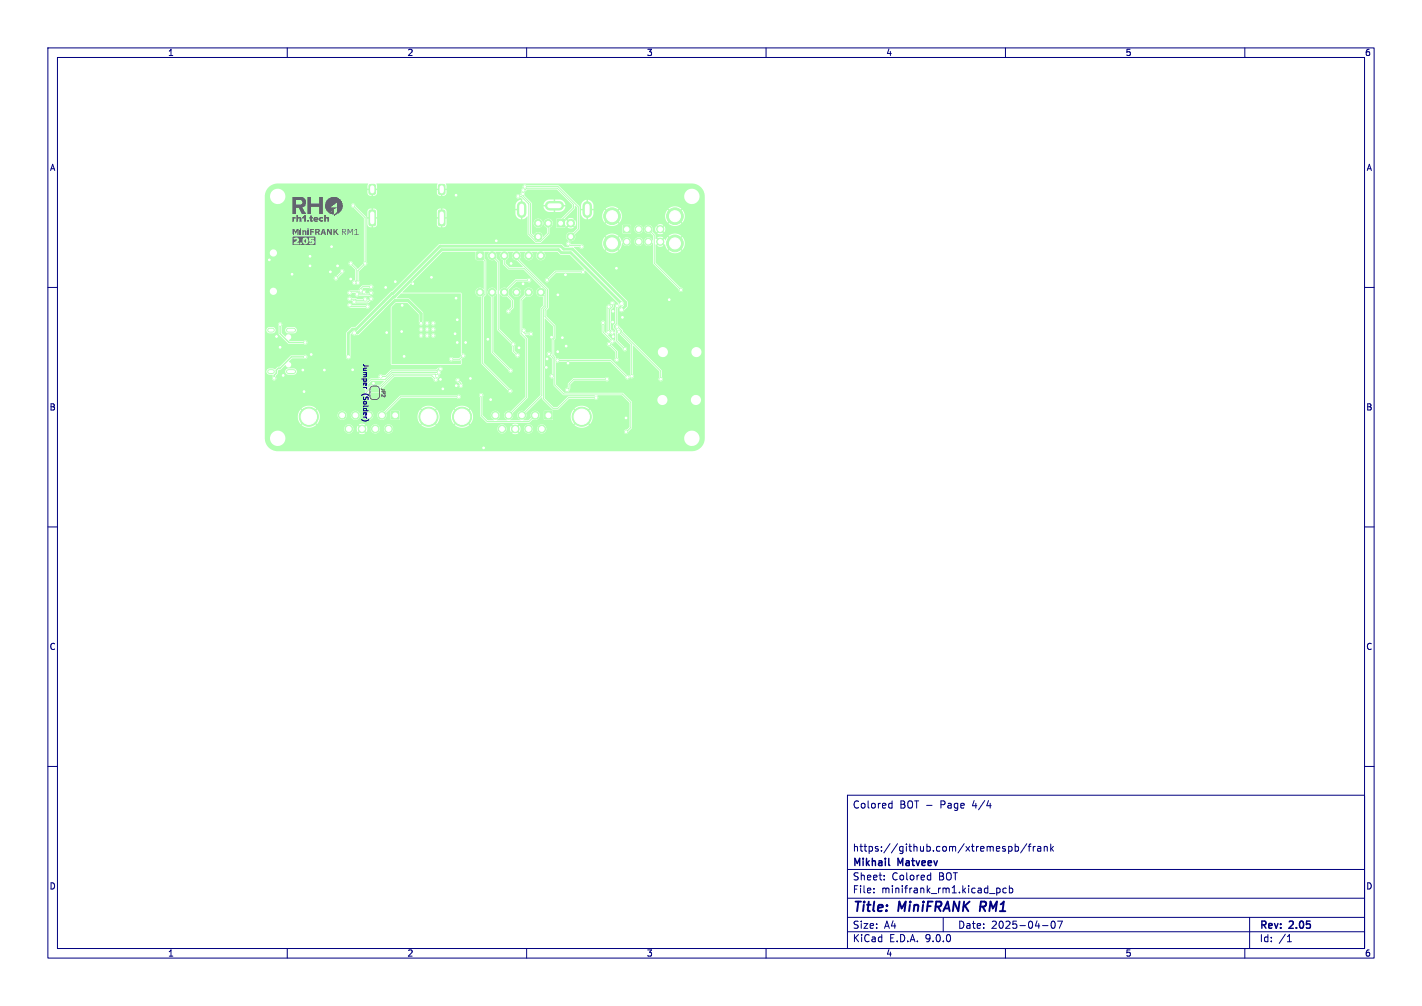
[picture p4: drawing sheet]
<svg xmlns="http://www.w3.org/2000/svg" width="297mm" height="210mm" viewBox="0 0 297 210" stroke-linecap="round" stroke-linejoin="round" font-family="sans-serif">
<defs><g id="words">
<g font-size="2.8" fill="#000080">
<text x="178" y="190.9">Title:</text>
<text x="187.7" y="190.9">MiniFRANK</text>
<text x="205.5" y="190.9">RM1</text>
</g>
<g font-size="2.1" fill="#000080">
<text x="178" y="169">Colored</text>
<text x="187.9" y="169">BOT -</text>
<text x="196.5" y="169">Page</text>
<text x="203.3" y="169">4/4</text>
<text x="178" y="178">https://github.com/xtremespb/frank</text>
<text x="178" y="184">Sheet:</text>
<text x="178" y="181.2">Mikhail</text>
<text x="186.2" y="184">Colored</text>
<text x="187.6" y="181.2">Matveev</text>
<text x="196.1" y="184">BOT</text>
<text x="178" y="186.7">File:</text>
<text x="184.1" y="186.7">minifrank_rm1.kicad_pcb</text>
<text x="178" y="196.9">KiCad</text>
<text x="178" y="194.1">Size:</text>
<text x="184.7" y="194.1">A4</text>
<text x="185.7" y="196.9">E.D.A.</text>
<text x="193.3" y="196.9">9.0.0</text>
<text x="200" y="194.1">Date:</text>
<text x="207" y="194.1">2025-04-07</text>
<text x="263" y="194.3">Rev:</text>
<text x="263" y="196.9">Id:</text>
<text x="267.1" y="196.9">/1</text>
<text x="269.4" y="194.3">2.05</text>
</g>
<g font-size="1.8" fill="#000080">
<text x="35" y="11.9">1</text>
<text x="85" y="11.9">2</text>
<text x="135" y="11.9">3</text>
<text x="185" y="11.9">4</text>
<text x="235" y="11.9">5</text>
<text x="285" y="11.9">6</text>
<text x="10.3" y="35.9">A</text>
<text x="285.4" y="35.9">A</text>
<text x="10.3" y="85.9">B</text>
<text x="285.3" y="85.9">B</text>
<text x="10.3" y="135.9">C</text>
<text x="285.3" y="135.9">C</text>
<text x="10.3" y="185.9">D</text>
<text x="285.3" y="185.9">D</text>
<text x="35" y="199.9">1</text>
<text x="85" y="199.9">2</text>
<text x="135" y="199.9">3</text>
<text x="185" y="199.9">4</text>
<text x="235" y="199.9">5</text>
<text x="285" y="199.9">6</text>
</g>
<g font-size="1.4" fill="#000080">
<text x="75.6" y="75.8" transform="rotate(90 75.6 75.8)">Jumper</text>
<text x="75.6" y="82.1" transform="rotate(90 75.6 82.1)">(Solder)</text>
</g>
<text font-size="1" fill="#626262" x="79.5" y="80.9" transform="rotate(90 79.5 80.9)">JP2</text>
</g></defs>
<g fill="#b3ffb3" stroke="#b3ffb3" stroke-width=".21">
<path d="M116.3 45.8h1.6v1.6h-1.6z"/>
<path d="M130.2 47.1h1.5v1.5h-1.5z"/>
<path d="M77.1 44l.2-.1 .8-.1 .3 .3 .1 2.7-.3 .3h-.9l-.2-.2z"/>
<path d="M77.2 38.5h.9l.3 .1 .1 1.6-.2 .3-.9 .1-.3-.2v-1.6z"/>
<path d="M91.7 38.5h.9l.3 .1 .1 1.6-.2 .3-.9 .1-.3-.2v-1.6z"/>
<path d="M91.6 44l.2-.1 .8-.1 .3 .3 .1 2.7-.3 .3h-.9l-.2-.2z"/>
<path d="M113.7 85.9h1.6v1.6h-1.6z"/>
<path d="M99.5 52.7h1.5v1.4h-1.5z"/>
<path d="M81.7 85.9h1.6v1.6h-1.6z"/>
<path d="M77.6 81l.3-.1h.8l.3 .3v.7h-1.5z"/>
<path d="M77.5 82.2h1.5v.6l-.4 .3h-.8l-.3-.3z"/>
<circle cx="114.5" cy="46.6" r=".8"/>
<circle cx="119.2" cy="46.6" r=".8"/>
<circle cx="112.4" cy="46.6" r=".8"/>
<circle cx="119.2" cy="49.4" r=".8"/>
<circle cx="112.4" cy="49.4" r=".8"/>
<circle cx="133.4" cy="47.8" r=".75"/>
<circle cx="135.4" cy="47.8" r=".75"/>
<circle cx="137.9" cy="47.8" r=".75"/>
<circle cx="130.9" cy="50.5" r=".75"/>
<circle cx="133.4" cy="50.5" r=".75"/>
<circle cx="135.4" cy="50.5" r=".75"/>
<circle cx="137.9" cy="50.5" r=".75"/>
<circle cx="127.8" cy="45.1" r="1.75"/>
<circle cx="141" cy="45.1" r="1.75"/>
<circle cx="127.8" cy="50.8" r="1.75"/>
<circle cx="141" cy="50.8" r="1.75"/>
<circle cx="111.8" cy="86.7" r=".8"/>
<circle cx="109" cy="86.7" r=".8"/>
<circle cx="106.2" cy="86.7" r=".8"/>
<circle cx="103.5" cy="86.7" r=".8"/>
<circle cx="113.2" cy="89.5" r=".8"/>
<circle cx="110.4" cy="89.5" r=".8"/>
<circle cx="121.5" cy="87" r="2"/>
<circle cx="107.6" cy="89.5" r=".8"/>
<circle cx="96.5" cy="87" r="2"/>
<circle cx="104.8" cy="89.5" r=".8"/>
<circle cx="102.8" cy="53.4" r=".8"/>
<circle cx="105.3" cy="53.4" r=".8"/>
<circle cx="107.9" cy="53.4" r=".8"/>
<circle cx="110.4" cy="53.4" r=".8"/>
<circle cx="113" cy="53.4" r=".8"/>
<circle cx="113" cy="61" r=".8"/>
<circle cx="110.4" cy="61" r=".8"/>
<circle cx="107.9" cy="61" r=".8"/>
<circle cx="105.3" cy="61" r=".8"/>
<circle cx="102.8" cy="61" r=".8"/>
<circle cx="100.3" cy="61" r=".8"/>
<circle cx="79.8" cy="86.7" r=".8"/>
<circle cx="77" cy="86.7" r=".8"/>
<circle cx="74.2" cy="86.7" r=".8"/>
<circle cx="71.5" cy="86.7" r=".8"/>
<circle cx="81.2" cy="89.5" r=".8"/>
<circle cx="78.4" cy="89.5" r=".8"/>
<circle cx="89.5" cy="87" r="2"/>
<circle cx="75.6" cy="89.5" r=".8"/>
<circle cx="64.5" cy="87" r="2"/>
<circle cx="72.8" cy="89.5" r=".8"/>
<circle cx="87.9" cy="67.5" r=".3"/>
<circle cx="89.2" cy="67.5" r=".3"/>
<circle cx="90.5" cy="67.5" r=".3"/>
<circle cx="87.9" cy="68.8" r=".3"/>
<circle cx="89.2" cy="68.8" r=".3"/>
<circle cx="90.5" cy="68.8" r=".3"/>
<circle cx="87.9" cy="70.1" r=".3"/>
<circle cx="89.2" cy="70.1" r=".3"/>
<circle cx="90.5" cy="70.1" r=".3"/>
<circle cx="106.8" cy="55" r=".3"/>
<circle cx="116.5" cy="61.5" r=".3"/>
<circle cx="128" cy="67.2" r=".3"/>
<circle cx="103.7" cy="50.3" r=".3"/>
<circle cx="118.3" cy="72.3" r=".3"/>
<circle cx="128.1" cy="70.3" r=".3"/>
<circle cx="128" cy="65" r=".3"/>
<circle cx="69" cy="56.7" r=".3"/>
<circle cx="56.3" cy="54.3" r=".3"/>
<circle cx="78" cy="80" r=".3"/>
<circle cx="101.9" cy="70.8" r=".3"/>
<circle cx="82.6" cy="58.8" r=".3"/>
<circle cx="63.3" cy="77.3" r=".3"/>
<circle cx="130" cy="66.3" r=".3"/>
<circle cx="61" cy="57.3" r=".3"/>
<circle cx="109.3" cy="59.3" r=".3"/>
<circle cx="108.4" cy="72.6" r=".3"/>
<circle cx="59.1" cy="78.4" r=".3"/>
<circle cx="64.8" cy="55.5" r=".3"/>
<circle cx="114.3" cy="74.9" r=".3"/>
<circle cx="73.7" cy="77.2" r=".3"/>
<circle cx="86.2" cy="59.2" r=".3"/>
<circle cx="114.1" cy="76.7" r=".3"/>
<circle cx="130.8" cy="87.3" r=".3"/>
<circle cx="139.8" cy="62.6" r=".3"/>
<circle cx="115.2" cy="70.4" r=".3"/>
<circle cx="80.8" cy="69.4" r=".3"/>
<circle cx="58.5" cy="72.5" r=".3"/>
<circle cx="101" cy="93.5" r=".3"/>
<circle cx="92" cy="79.2" r=".3"/>
<circle cx="95.3" cy="40.7" r=".3"/>
<circle cx="95.3" cy="80.5" r=".3"/>
<circle cx="97.3" cy="71.5" r=".3"/>
<circle cx="118.1" cy="57.4" r=".3"/>
<circle cx="57.8" cy="70.3" r=".3"/>
<circle cx="90.1" cy="57.9" r=".3"/>
<circle cx="98.3" cy="79" r=".3"/>
<circle cx="65" cy="74" r=".3"/>
<circle cx="69.3" cy="51.5" r=".3"/>
<circle cx="63.5" cy="81.7" r=".3"/>
<circle cx="64.8" cy="53.5" r=".3"/>
<circle cx="102.5" cy="83.4" r=".3"/>
<circle cx="116.5" cy="73.4" r=".3"/>
<circle cx="128.8" cy="56" r=".3"/>
<circle cx="70.5" cy="55.5" r=".3"/>
<circle cx="117.5" cy="70.5" r=".3"/>
<circle cx="118.6" cy="75.8" r=".3"/>
<circle cx="80.5" cy="60" r=".3"/>
<circle cx="92.5" cy="81.2" r=".3"/>
<circle cx="73.3" cy="58.3" r=".3"/>
<circle cx="67.8" cy="77.3" r=".3"/>
<circle cx="84.4" cy="74.4" r=".3"/>
<circle cx="95.3" cy="62.3" r=".3"/>
<circle cx="95.5" cy="66.7" r=".3"/>
<circle cx="84" cy="63.7" r=".3"/>
<circle cx="95" cy="69.7" r=".3"/>
<circle cx="83.9" cy="69.2" r=".3"/>
<circle cx="95.5" cy="71.5" r=".3"/>
<circle cx="73.8" cy="42.9" r=".3"/>
<circle cx="74.8" cy="59" r=".3"/>
<circle cx="76.3" cy="55" r=".3"/>
<circle cx="74" cy="59" r=".3"/>
<circle cx="73.3" cy="55" r=".3"/>
<circle cx="128.9" cy="63.9" r=".3"/>
<circle cx="130.5" cy="72.9" r=".3"/>
<circle cx="131.1" cy="78.8" r=".3"/>
<circle cx="116.4" cy="75.2" r=".3"/>
<circle cx="118.5" cy="81.4" r=".3"/>
<circle cx="126.8" cy="79.2" r=".3"/>
<circle cx="74" cy="69.5" r=".35"/>
<circle cx="129.8" cy="63.4" r=".35"/>
<circle cx="72.8" cy="74.5" r=".35"/>
<circle cx="129.8" cy="64.7" r=".35"/>
<circle cx="95.8" cy="82.8" r=".3"/>
<circle cx="91" cy="79.3" r=".3"/>
<circle cx="91.3" cy="78.5" r=".3"/>
<circle cx="106.2" cy="65" r=".3"/>
<circle cx="110.5" cy="58.5" r=".3"/>
<circle cx="121.8" cy="56.7" r=".3"/>
<circle cx="114.3" cy="58.5" r=".3"/>
<circle cx="96.8" cy="74.3" r=".3"/>
<circle cx="94.3" cy="75" r=".3"/>
<circle cx="128.9" cy="68.2" r=".3"/>
<circle cx="138" cy="79.2" r=".3"/>
<circle cx="127.9" cy="71.3" r=".3"/>
<circle cx="125.9" cy="67.4" r=".3"/>
<circle cx="106.6" cy="77.4" r=".3"/>
<circle cx="109.3" cy="39.7" r=".3"/>
<circle cx="108.2" cy="41" r=".3"/>
<circle cx="109.6" cy="38.9" r=".3"/>
<circle cx="76.8" cy="64" r=".3"/>
<circle cx="73" cy="63.7" r=".3"/>
<circle cx="77.5" cy="62.4" r=".3"/>
<circle cx="74" cy="63" r=".3"/>
<circle cx="76" cy="61" r=".3"/>
<circle cx="73" cy="61.1" r=".3"/>
<circle cx="76.3" cy="62.5" r=".3"/>
<circle cx="73" cy="62.4" r=".3"/>
<circle cx="74.6" cy="61.5" r=".3"/>
<circle cx="77.5" cy="61.1" r=".3"/>
<circle cx="95.6" cy="79.4" r=".3"/>
<circle cx="96.3" cy="80.5" r=".3"/>
<circle cx="92" cy="77" r=".3"/>
<circle cx="79.5" cy="78.6" r=".3"/>
<circle cx="91.7" cy="77.8" r=".3"/>
<circle cx="76.5" cy="81.1" r=".3"/>
<circle cx="77.5" cy="59.9" r=".3"/>
<circle cx="75.3" cy="60.7" r=".3"/>
<circle cx="128.8" cy="75.1" r=".3"/>
<circle cx="127.2" cy="71.8" r=".3"/>
<circle cx="70.2" cy="58.1" r=".3"/>
<circle cx="71.5" cy="56.6" r=".3"/>
<circle cx="118.7" cy="50.9" r=".3"/>
<circle cx="121.5" cy="51.5" r=".3"/>
<circle cx="109.2" cy="40.5" r=".3"/>
<circle cx="63.8" cy="74.5" r=".3"/>
<circle cx="57.3" cy="79" r=".3"/>
<circle cx="58.5" cy="67.7" r=".3"/>
<circle cx="63.8" cy="71.5" r=".3"/>
<circle cx="129.3" cy="69.2" r=".3"/>
<circle cx="131.9" cy="78.5" r=".3"/>
<circle cx="127.1" cy="64" r=".3"/>
<circle cx="127.1" cy="69.4" r=".3"/>
<circle cx="114.7" cy="73.9" r=".3"/>
<circle cx="115.2" cy="78.6" r=".3"/>
<circle cx="130.8" cy="90.1" r=".3"/>
<circle cx="106.6" cy="81.6" r=".3"/>
<circle cx="107.2" cy="71.9" r=".3"/>
<circle cx="108.1" cy="74.2" r=".3"/>
<circle cx="124.5" cy="83" r=".3"/>
<circle cx="77.1" cy="83.2" r=".3"/>
<circle cx="127.9" cy="63.3" r=".3"/>
<circle cx="127.9" cy="69.4" r=".3"/>
<circle cx="100.5" cy="82.5" r=".3"/>
<circle cx="110.9" cy="69.7" r=".3"/>
<circle cx="109.4" cy="69" r=".3"/>
<circle cx="142.2" cy="60.5" r=".3"/>
</g>
<path d="M109 43v1.5M114.8 43h2M122.7 43v1.5" fill="none" stroke="#b3ffb3" stroke-width="2"/>
<path d="M56.3 77.6h.6M56.3 68.9h.6M60.2 77.6h1.1M60.2 68.9h1.1" fill="none" stroke="#b3ffb3" stroke-width="1"/>
<g fill="none" stroke="#b3ffb3" stroke-width=".21">
<path d="M109.3 39.7h.3l.4-.4h6.4l3.4 3.4v.7l-2.7 2.7M109.6 38.9h6.9l4.3 4.3v4.6l-1.6 1.6M70.2 58.1h.1M71.5 56.6l-1.3 1.5M73.3 55l1.1 1.1v2.5l-.4 .4M73.8 42.9l2.5 2.5v9.6l-1.5 1.5v2.5M77.5 59.9l-1.7-.1-.5 .5v.4M100.3 53.4l1 1v7l-.5 .5v14l5.8 5.7M102.8 53.4l1.3 1.3v14.1l3.1 3.1v1.4l.9 .9M105.3 53.4v1.7l1 .9h3.1l4.6 4.6v3.5l-.5 .5v18.7l2 2h1l2.3-2.3h5.7M107.9 53.9l6.5 6.5v3.8l-.5 .5v1.4l1.9 1.9v2.6l-.3 .3v3.3l.4 .4v5.8l1.9 1.9h12.2l1.8 1.7v5.3l-1 1M108.2 41h.7l1.6 1.6v6.3l1.5 1.6h.8l1.7-1.7v-2.2"/>
<path d="M109.2 40.5v.3l1.6 1.7v6.3l.6 .6h1M110.5 58.5h-2.7l-2.5 2.5 1.7 1.7v1.5l-.8 .8M118.7 50.9l.4 .4h2.2l.2 .2M121.8 56.8h-5.8l-1.7 1.7M135.4 47.8l1.3 1.3v5.8l5.5 5.6M73 63.7l.3 .3h3.5M73 62.4l1.2 .1 .3 .2h1.6l.2-.2M76 61l-.2 .2h-.7l-.3-.3h-1.6l-.2 .2M77.5 62.4l-.7 .7-2.8-.1M77.5 61.1l-.4 .5-2.5-.1M91 79.3l-.8-.8h-8l-2.9 2.9M91.3 78.5l-.4-.4h-8.9l-2.4 2.5h-1.9l-1.2 1.3"/>
<path d="M91.7 77.8h-9.8l-1.5 1.5h-2.9l-1 1v.8M92 77h-.4l-.4 .4h-9.4l-1.2 1.2h-1.1M95.6 79.4l.7 .6v.5M96.8 74.3l-.8 .7h-1.7M102.8 61v12.5l3.8 3.9M109.4 69v.4l.3 .3h1.2M110.4 61l-1.6 1.6v7l1.2 1.2v12.1l-3.8 3.8M113 61l.7 .7v2.2l-.5 .5v18.2l-4.2 4.1M114.7 73.9l.8 .9v3.5l-.3 .3M116.4 75.2h11.1l3.6 3.6M125.9 67.4v1.9l2 2M126.8 79.2h-6.9l-1 1v.8l-.4 .4"/>
<path d="M127.1 64l-.1 .2v5.1l.1 .1M127.2 71.8l1.6 1.6v1.7M127.9 63.3v.7l-.6 .6v4.2l.6 .6M128.7 67.6h.1M128.7 67.6l-.4 .4v.4l.4 .4v2.3l1.8 1.8M128.9 68.2l.9 .8v.3l8.2 8.2v1.7M128.9 63.9l-.2 .2v3.5M129.3 69.2l2.6 2.7v6.6M77.6 81.7h.3M77.9 81.4l-.8 .8M79.3 82l-.7 .7M95.8 82.8h-12.1l-3.9 3.9"/>
<path d="M100.5 82.5v4.3l1.3 1.2h8.7l1.3-1.3"/>
</g>
<path d="M80.5 64.7l2-1.9h2.8l2.6 2.6v2.1M129.8 64.7l.8-.8v-.8l-11-11.1h-1.8l-.7-.6h-25.2l-17.5 17.3h-.7l-.9 .9v4.9M129.8 63.4l-10.6-10.6h-1.9l-.7-.7h-24.4l-17.5 17.4h-.7" fill="none" stroke="#b3ffb3" stroke-width=".6"/>
<path d="M58.5 67.8v1.8l1.9 1.9h3.4M63.8 74.5h-2.9l-2.4 2.4h-.4l-.4 .4v.6l-.4 .4v.7" fill="none" stroke="#b3ffb3" stroke-width=".3"/>
<g fill="#b3ffb3">
<path d="M113.8 66.5l1.7 1.6v2.4l-.2 .3-.1 3.2a.48 .48 0 0 0-.5-.5 .48 .48 0 0 0-.5 .6l1.1 .8v3.1a.5 .5 0 0 0-.5 .7 .5 .5 0 0 0 .8 .2l.1 1.6 1.9 2 6.7 .1-.2 .1h-5.4l-2.3 2.3h-.8l-1.8-1.8z"/>
<path d="M108.5 52.6l1.3 .1a.98 .98 0 0 0 0 1.4 .98 .98 0 0 0 1.4-.1 .98 .98 0 0 0-.1-1.4l1.2 .1a.98 .98 0 0 0 0 1.4 .98 .98 0 0 0 1.4-.1 .98 .98 0 0 0-.1-1.4h2.8l.8 .6h1.8l3 3.1-.7 .2h-5.3l-1.7 1.5a.46 .46 0 0 0-.5 .5 .46 .46 0 0 0 .6 .5 .46 .46 0 0 0 .3-.6l1.4-1.4h5.3a.48 .48 0 0 0 .6 .1 .48 .48 0 0 0 .2-.6l7 6.9-.5 .1-.2 .3v3.7l-.4 .4v.6l.4 .4-.1 .4-.8-.6v-3.9l.5-.6 .1-.6a.46 .46 0 0 0-.1-.7 .46 .46 0 0 0-.7 .2 .46 .46 0 0 0 .3 .6l-.1 .1a.47 .47 0 0 0-.6-.2 .47 .47 0 0 0-.3 .6v4.9l-.1 .4-.4-.3v-1.5a.46 .46 0 0 0 0-.7 .46 .46 0 0 0-.7 .1 .46 .46 0 0 0 .2 .7v1.6l1.7 1.7 .1 .3a.5 .5 0 0 0-.7 .3 .5 .5 0 0 0 .5 .6l1.2 1.2v1.2a.46 .46 0 0 0 0 .7 .46 .46 0 0 0 .7 0 .46 .46 0 0 0-.2-.7v-1.4l-1.3-1.4-.1-.2 .6-.1 .3-.4 1.6 1.6a.46 .46 0 0 0 .4 .5 .46 .46 0 0 0 .5-.5 .46 .46 0 0 0-.6-.4l-1.4-1.4v-1.4l.4 .1 2.3 2.3v6.1l-.3 .4-.5-.2-3.3-3.3h-10.7l-.4-.2h-.3l-.1-.3-.3-.4v-3.1l.2-.3v-2.7l-1.9-2v-1.2l.5-.5v-3.9l-6.1-6.2 .1-.2a1.1 1.1 0 0 0-.1-1.4z"/>
<path d="M127 69.8a.79 .79 0 0 1 1 .1l.5-.4-.1 1.6-.6-.3z"/>
<path d="M106 52.6h1.2a1.03 1.03 0 0 0-.2 1.1 1.03 1.03 0 0 0 .9 .7l1.3 1.3h-2.8l-.8-.7v-.6a1.08 1.08 0 0 0 .4-1.8z"/>
<path d="M76.8 80.3l.8-.8 2.6 .1-.7 .7h-1.9l-.6 .6-.2-.2z"/>
<path d="M56.1 39.1a2.7 2.7 0 0 1 1.9-.8h18.8v1.1h.5v.3h-.5v.8l.5 .4h-17.7a1.61 1.61 0 0 0-2.4-1.3 1.61 1.61 0 0 0 0 2.8 1.61 1.61 0 0 0 2.4-1.3v-.2h18v-.5h.3v.5a.69 .69 0 0 0 .9-.6v-.6h-.6v-.3h.6l-.1-1.1h12.6v1.1h.5v.3h-.5v.8l.3 .3 .5 .1v-.5h.3v.5a.69 .69 0 0 0 .9-.6v-.6h-.6v-.3h.6l-.1-1.1h51.3a2.69 2.69 0 0 1 2.7 2.6h-1.1v-.3a1.61 1.61 0 0 0-2.6-.8 1.61 1.61 0 0 0 .4 2.7 1.61 1.61 0 0 0 2.2-1.6h1.1v2h-23.2l-.1-.2a1.3 1.3 0 0 0-1.1-1v.8h-.3v-.8h-.2a1.31 1.31 0 0 0-.9 1.5h-.3l-4.5-4.5h-6.6a.51 .51 0 0 0-.7-.1 .51 .51 0 0 0-.1 .7 .56 .56 0 0 0-.3 .8l-.2 .6a.49 .49 0 0 0-.7 0 .49 .49 0 0 0-.1 .7l.4 .1 .5-.2 .3 .4v.8h-.3v-.8h-.2a1.3 1.3 0 0 0-.9 1.2v.7h.8v.3h-.8v.2h-14.4a.69 .69 0 0 0-.9-.6v.7h-.3v-.7l-.6 .2-.2 .4h-12.5a.69 .69 0 0 0-.9-.6v.7h-.3v-.7l-.5 .1-.3 .3v1.4h.5v.3h-.5v1.3a.69 .69 0 0 0 .8 .5v-.6h.3v.6h.5l.3-.3 .1-1.5h-.6v-.3h.6v-1.2h12.5v1.2h.5v.3h-.5v1.3a.69 .69 0 0 0 .8 .5v-.6h.3v.6h.5l.3-.3 .1-1.5h-.6v-.3h.6v-1.2h14.4v.5a1.3 1.3 0 0 0 1.1 1.2v-.8h.3v.8l.5-.2 .6-.4v3.8l1.7 1.7h1.1l1.7-1.8 .1-1.3a.97 .97 0 0 0 .4-1.7 .97 .97 0 0 0-1.6 .6h-.2l-.1-.2a.96 .96 0 0 0-1.6-.4 .96 .96 0 0 0 .4 1.6 .96 .96 0 0 0 1.3-1h.2l.1 .6 .6 .5-.1 1.1-.8 .8a1.06 1.06 0 0 0-.8-1 1.06 1.06 0 0 0-1.2 .5l-.3-.3v-6.3l-1.6-1.6v-.6l.2-.2 .5-.5h6.1l3.2 3.3h-1.4v-.2a1.3 1.3 0 0 0-1.2-.9h-.9v.8h-.3v-.8h-1.2a1.3 1.3 0 0 0-1 1.1h.8v.3h-.8v.2a1.3 1.3 0 0 0 1.2 1h1v-.8h.3v.8l1.1-.1a1.3 1.3 0 0 0 1-1.1h-.8v-.3h2.3l-.1 .5-2.3 2.3-1 .1v1.7l.1 .2 1.7-.1 .1-.5 .2 .3 .5-.5 .2 .2-.5 .5a1.09 1.09 0 0 0 1.4 0l-.5-.5 .2-.2 .5 .5v-.1a1.09 1.09 0 0 0 0-1.3l-.5 .5-.2-.2 .5-.5h-.1a1.09 1.09 0 0 0-1.3 0l.5 .5-.2 .2-.5-.5-.2 .3-.1-.6 2-2.1 .1-.5 .1-.1 .4 .4v4.4l-.9 .8a.98 .98 0 0 0-1.4 .7 .98 .98 0 0 0 1.1 1.1 .98 .98 0 0 0 .7-1.4l1-1.1v-4.6h.3v.4h.8v.3h-.8v.9a1.3 1.3 0 0 0 1.1 1v-.8h.3v.8h.2a1.3 1.3 0 0 0 1-1.2v-.7h-.8v-.3h.8v-.7h23.2v2.1h-4.2l-.5-1.2-.6 .6-.2-.2 .6-.6a2.05 2.05 0 0 0-2.7 0l.7 .6-.2 .2-.7-.6-.5 1.2h-9l-.5-1.2-.7 .6-.2-.2 .7-.6-.2-.2a2.05 2.05 0 0 0-2.5 .2l.6 .6-.2 .2-.6-.6-.1 .1a2.04 2.04 0 0 0 .1 2.6l.6-.7 .2 .2-.6 .7 .2 .1a2.05 2.05 0 0 0 2.5-.1l-.7-.7 .2-.2 .7 .7 .4-.7 .1-.8h9l.1 .8 .4 .7 .7-.7 .2 .2-.7 .7 .2 .1a2.05 2.05 0 0 0 2.5-.1l-.6-.7 .2-.2 .6 .7 .4-.7 .1-.8h4.2v2.7h-8.2l-.3-.5-.4 .4-.2-.2 .4-.4-.5-.2-.7 .2 .4 .4-.2 .2-.4-.4-.2 .5 .2 .8 .4-.5 .2 .3-.4 .4 .5 .2 .7-.2-.4-.4 .2-.3 .4 .5 .3-.8h8.2v3h-4.2l-.5-1.2-.6 .6-.2-.2 .6-.6-.2-.2a2.05 2.05 0 0 0-2.5 .2l.7 .6-.2 .2-.7-.6-.4 .7-.3-.4-.4 .5-.2-.3 .4-.4-.7-.2-.5 .2 .4 .4-.2 .3-.4-.5-.2 .1v-.9l-.7-.7a.93 .93 0 0 0-.5-1.3 .93 .93 0 0 0-1.2 .8l-.2-.1a.9 .9 0 0 0-1.4-.6l-2.8-.1-.1 1.7h1.7l.1-1.6h1a.9 .9 0 0 0 .3 1.6 .9 .9 0 0 0 1.2-.9h.2v.1a.97 .97 0 0 0 1.4 .8l.5 .5v1a.96 .96 0 0 0-1-.6 .96 .96 0 0 0-.9 .8h-.2v-.2a.9 .9 0 0 0-1-.6 .9 .9 0 0 0-.8 .8h-.7v-.2a.94 .94 0 0 0-1.1-.6 .94 .94 0 0 0-.8 .9l-.5-1-.7 .6-.2-.2 .7-.6a2.05 2.05 0 0 0-2.7 0l.6 .6-.2 .2-.6-.6-.2 .2a2.05 2.05 0 0 0 .2 2.5l.6-.7 .2 .2-.6 .7 .2 .1a2.05 2.05 0 0 0 2.5-.1l-.7-.7 .2-.2 .7 .7 .4-.7 .2-.9a.91 .91 0 0 0 1 .8 .91 .91 0 0 0 .8-1h.7v.2a.9 .9 0 0 0 1 .8 .9 .9 0 0 0 .8-1h.2v.2a.94 .94 0 0 0 .9 .8 .94 .94 0 0 0 .9-.7l.1 4.4 5.3 5.3 .1 .2a.46 .46 0 0 0 .5 .3 .46 .46 0 0 0 .4-.5 .46 .46 0 0 0-.6-.4l-5.2-5.2v-3.8l.2 .1 .4-.4 .2 .2-.4 .4 .5 .2h.4l.3-.2-.4-.4 .2-.2 .4 .4 .2-.1 .5 1.2 .7-.7 .2 .2-.7 .7 .2 .1a2.05 2.05 0 0 0 2.5-.1l-.6-.7 .2-.2 .6 .7 .4-.7 .1-.8h4.2v22.7h-.7a1.06 1.06 0 0 0-1-1 1.06 1.06 0 0 0-1.1 1h-4.9v-.2a1.06 1.06 0 0 0-1.8-.5 1.06 1.06 0 0 0 .4 1.8 1.06 1.06 0 0 0 1.4-1.1h4.9v.2a1.06 1.06 0 0 0 1.2 1 1.06 1.06 0 0 0 .9-1.2h.7v5.7h-8.8l-.2-.4v-1.4l-8.1-8.1-.1-.3-1-1.2v-3.3l.3-.2 .1-.4 .4 .2a.56 .56 0 0 0-.5 .7 .56 .56 0 0 0 .7 .4l1.1-1.1-.1-1.2-11.2-11.2 1.2-.1a.49 .49 0 0 0 .6 .4 .49 .49 0 0 0 .3-.6 .49 .49 0 0 0-.7-.3h-2a.49 .49 0 0 0-.3-.5 .49 .49 0 0 0-.5 .1 .61 .61 0 0 0 .5 .8v.1h-.9l-.8-.6h-25.3l-4.2 4h-11l-.2-.3v-9.2l-2.3-2.6a.46 .46 0 0 0-.5-.3 .46 .46 0 0 0-.4 .5 .46 .46 0 0 0 .6 .4l2.1 2.1v7.2h-18.2a.75 .75 0 0 0-1.1-.5 .75 .75 0 0 0 0 1.2 .75 .75 0 0 0 1.1-.5v-.2h18.2v1.9l-.2 .5-1 1-1.1-1.2a.46 .46 0 0 0-.5-.3 .46 .46 0 0 0-.4 .5 .46 .46 0 0 0 .6 .4l.7 .7 .1 .4h-2.3a.47 .47 0 0 0-.6-.4 .47 .47 0 0 0-.3 .7l-.8 .7a.46 .46 0 0 0-.5 .5 .46 .46 0 0 0 .6 .5 .46 .46 0 0 0 .3-.6l1.2-1.1 .1-.3h2.3l-.1 1.9a.5 .5 0 0 0-.5 .7 .5 .5 0 0 0 .8 .1 .47 .47 0 0 0 .7 0 .47 .47 0 0 0-.1-.7v-2l1.2-1.1a.46 .46 0 0 0 .5-.6h11l-4.8 4.9h-4.9a.48 .48 0 0 0-.4-.4 .48 .48 0 0 0-.5 .2h-1.5l-.8 1-17 .1a.76 .76 0 0 0-1.2-.4 .76 .76 0 0 0 .2 1.3 .76 .76 0 0 0 1-.9h14.9a.47 .47 0 0 0 .1 .8 .47 .47 0 0 0 .7-.3h.6a.51 .51 0 0 0 .1 .6 .51 .51 0 0 0 .7 0h2.3l.4-.2a.47 .47 0 0 0 .3-.6 .47 .47 0 0 0-.6-.3 .47 .47 0 0 0-.3 .6h-.5l-.1-.1a.6 .6 0 0 0-.6-.7l-.1-.2 .2-.2h1.2l.6 .2 .3-.5h4.9l-2.7 2.5h-2.2l-.1-.1a.47 .47 0 0 0-.5-.3 .47 .47 0 0 0-.4 .6l-.3 .2a.49 .49 0 0 0-.3-.6 .49 .49 0 0 0-.6 .3h-1.2l-.3-.2h-.8a.47 .47 0 0 0-.7-.3 .47 .47 0 0 0-.2 .7 .47 .47 0 0 0 .7 .1h.3a.5 .5 0 0 0 .1 .7 .5 .5 0 0 0 .7-.1h2.5l.6-.5a.46 .46 0 0 0 .5-.5h2.2l-1.6 1.6h-1.4v-.1a.49 .49 0 0 0-.8-.1h-2.9a.47 .47 0 0 0-.6-.4 .47 .47 0 0 0-.3 .6 .47 .47 0 0 0 .6 .3l3.2 .1 .4 .2 .3-.2 .1-.4h1.4l-4.3 4.3-.8 .1-.6 .6h-10.9l-.2-.4-.3-.2h-1.4a.65 .65 0 0 0-.5 .6 .65 .65 0 0 0 .6 .7h1.3l.4-.4 .1-.3h10.9l-.6 .7v1.8h-8.1v-.1a.48 .48 0 0 0-.8-.1h-2.9l-.2-.2a.62 .62 0 0 0 .6-.6 .62 .62 0 0 0-.6-.6 .62 .62 0 0 0-.7 .5l-.8-.8v-1.4a.47 .47 0 0 0 0-.7 .47 .47 0 0 0-.6 0 .47 .47 0 0 0 0 .7v.8h-.6l-.2-.4-.3-.2h-.9a.65 .65 0 0 0-.6 .6 .65 .65 0 0 0 .6 .7h.9l.4-.4 .1-.3h.6l.1 .9 2 2h3.1l.4 .2 .3-.2 .1-.4h8.1v3h-8.1a.47 .47 0 0 0-.3-.3 .47 .47 0 0 0-.5 .1h-2.7l-2.3 2.3-.4 .1-.5 .5-.5-.2h-.8a.65 .65 0 0 0-.6 .7 .65 .65 0 0 0 .6 .6h.7l.1 .4a.47 .47 0 0 0-.1 .7 .47 .47 0 0 0 .7 0 .47 .47 0 0 0 0-.7l.4-.6v-.6l.2-.2 .5-.1 1-.9a.6 .6 0 0 0 .6 .5 .6 .6 0 0 0 .6-.6 .6 .6 0 0 0-.6-.6l.7-.7h2.4l.4 .2 .3-.2 .1-.4h8.1a.51 .51 0 0 0 .6 .6 .51 .51 0 0 0 .3-.7v-4.5l.3-.2a.51 .51 0 0 0 .7 .4l.8-.1 7.4-7.4 .3-.1 2.6 .1 2.9 2.8v1.6h-.5l-.1-1.4-2.5-2.4h-2.4l-1 .9v12.1l14.5 .1 .2-.3-.1-.8 .4-.4a.47 .47 0 0 0 .5-.6 .47 .47 0 0 0-.8-.3l-.1-12.7-12.3-.1 8.5-8.4h6.8l.1 1.6 .3 .1h1.1l.3 .3-.1 5.8a.99 .99 0 0 0-1.7 .4 .99 .99 0 0 0 1.3 1.2v13.9l.9 1.1h-9l-.1-.2a.6 .6 0 0 0-.9 0l-.4 .4h-9.4l-.4 .3h-19.3l-.2-.3-.3-.3h-1.4a.65 .65 0 0 0-.5 .7 .65 .65 0 0 0 .6 .6h1.3l.4-.3 .1-.4h19.3l-.8 .8h-.6a.49 .49 0 0 0-.7 0 .49 .49 0 0 0-.1 .7h-1.6l-1.2 1.1v.6l-.2 .4 .3 .5-.2 .4a.51 .51 0 0 0-.1 .6 .51 .51 0 0 0 .6 .3 .48 .48 0 0 0 .2 .7 .48 .48 0 0 0 .7-.4l1 .1 .3-.1 .3-.8 .3-.4v-.5l2.8-2.8h7.8l.5 .5a.49 .49 0 0 0 .6 .5 .49 .49 0 0 0 .2-.8 .51 .51 0 0 0 .3-.7l.3-.2 .1-.5 .3-.2 .1-.3h9l3.5 3.4h-8.3l-.7-1.1a.46 .46 0 0 0-.5-.3 .46 .46 0 0 0-.4 .5 .46 .46 0 0 0 .6 .3l.3 .3a.46 .46 0 0 0 .1 .8 .46 .46 0 0 0 .6-.5h8.3l1.1 1.3a.46 .46 0 0 0 .6 .4 .46 .46 0 0 0 .3-.6 .46 .46 0 0 0-.5-.3l-5.4-5.5v-13.6l.5-.6v-7.1l-.4-.5v-1.2h.9a.99 .99 0 0 0-.1 1.3 .99 .99 0 0 0 1.3 .2l.5 .6-.1 5.9a.98 .98 0 0 0-1.6-.3 .98 .98 0 0 0 .4 1.6v11.6l3.7 3.6v.2a.46 .46 0 0 0 .5 .4 .46 .46 0 0 0 .4-.6 .46 .46 0 0 0-.6-.3l-3.5-3.5v-11.4l.7-.7 .1 7.5 2.9 3 .2 .5v1l.7 .8a.46 .46 0 0 0 .5 .5 .46 .46 0 0 0 .5-.5 .46 .46 0 0 0-.6-.4l-.6-.6 .1-.8a.48 .48 0 0 0 .1-.6 .48 .48 0 0 0-.5-.3l-2.8-2.8 .1-7.3a1.06 1.06 0 0 0 1.4 .6l1 .9v1.2l-.5 .5a.47 .47 0 0 0-.5 .6 .47 .47 0 0 0 .6 .4 .47 .47 0 0 0 .3-.7l.6-.6v-1.5l-1.1-1.2v-1l1.7-1.7h2.2a.47 .47 0 0 0 .7 0 .47 .47 0 0 0 0-.7 .47 .47 0 0 0-.7 .1l-2.4 .1-1.9 1.8a1.17 1.17 0 0 0-1.5 .6v-6.1l-.7-.7a1.25 1.25 0 0 0-.1-1.3l1.2 .1a1.03 1.03 0 0 0 .4 1.7v.8l1 1 3.3 .1 3.6 3.7a.98 .98 0 0 0-1 1.2 .98 .98 0 0 0 1.4 .7v1.9l-.5 .6v18l-3.4 3.4a1 1 0 0 0-1.4 .5 1 1 0 0 0 .7 1.4l-2.3-.1a1.06 1.06 0 0 0 .6-1.4l3.2-3.2v-12.3l-.6-.7h.8a.46 .46 0 0 0 .7 0 .46 .46 0 0 0-.1-.7 .46 .46 0 0 0-.6 .2l-.7-.1v-.2a.56 .56 0 0 0-.7-.7v-5.8l.8-.8a.96 .96 0 0 0 1.4-.5 .96 .96 0 0 0-.6-1.3 .96 .96 0 0 0-1.2 .8h-.7v-.2a.96 .96 0 0 0-1.6-.4 .96 .96 0 0 0 .3 1.6 .96 .96 0 0 0 1.3-1h.7l.1 .6-1 1v7.1l1.2 1.3v11.9l-3.1 3a.99 .99 0 0 0-1.4 .6 .99 .99 0 0 0 .7 1.3l-2.3-.1a.98 .98 0 0 0 .5-1.5 .98 .98 0 0 0-1.6 .1 .98 .98 0 0 0 .6 1.5h-1.3l-1.1-1v-3.8a.45 .45 0 0 0 .1-.7 .45 .45 0 0 0-.7-.1 .45 .45 0 0 0-.1 .7h-3.9v-.2a.49 .49 0 0 0-.8 0h-11.8l-3.3 3.2h-.4a.95 .95 0 0 0-1.1 .8h-.8l-.1-.2a.96 .96 0 0 0-1-.7 .96 .96 0 0 0-.8 .9h-.9l-.1-.2a.96 .96 0 0 0-1-.7 .96 .96 0 0 0-.8 .9h-.9v-.2a.95 .95 0 0 0-1.1-.6 .95 .95 0 0 0-.8 1h-3.7l-.2-.8-.4-.5-.5 .5-.2-.2 .5-.5a2.3 2.3 0 0 0-3 0l.5 .5-.2 .2-.5-.5a2.3 2.3 0 0 0 0 3l.5-.5 .2 .2-.5 .5a2.3 2.3 0 0 0 3 0l-.5-.5 .2-.2 .5 .5 .5-.8 .1-.9h3.7v.2a.96 .96 0 0 0 1.1 .6 .96 .96 0 0 0 .8-1h.9v.2a.96 .96 0 0 0 1 .9 .96 .96 0 0 0 .9-1.1h.9v.2a.96 .96 0 0 0 1 .9 .96 .96 0 0 0 .9-1.1h.8v.2a.98 .98 0 0 0 1.3 .8 .98 .98 0 0 0 .5-1.4l3.2-3.1h11.6l.1 .1a.45 .45 0 0 0 .5 0 .45 .45 0 0 0 .2-.4l4 .1 .1 3.9h-1.5l-.2-.8-.4-.5-.5 .5-.2-.2 .5-.5a2.3 2.3 0 0 0-3 0l.5 .5-.2 .2-.5-.5-.4 .5-.2 .8h-2.4l-.2-.8-.4-.5-.5 .5-.2-.2 .5-.5a2.3 2.3 0 0 0-3 0l.5 .5-.2 .2-.5-.5-.3 .4-5.8-.1-.1 1.8h1.9v-1.7h4a2.29 2.29 0 0 0 .3 2.6l.5-.5 .2 .2-.5 .5a2.3 2.3 0 0 0 3 0l-.5-.5 .2-.2 .5 .5 .5-.8 .1-.9h2.4l.1 .9 .5 .8 .5-.5 .2 .2-.5 .5a2.3 2.3 0 0 0 3 0l-.5-.5 .2-.2 .5 .5 .5-.8 .1-.9h1.5l1.4 1.5h8.8l.8-.7a.97 .97 0 0 0 1.4-.8 .97 .97 0 0 0-1.2-1.1 .97 .97 0 0 0-.6 1.5l-.6 .5-1-.1a1.06 1.06 0 0 0 .6-1.4l3.3-3.3 .1 .5 2.2 2.1h1.1l2.3-2.2h5.2a.49 .49 0 0 0 .8 0 .49 .49 0 0 0-.1-.8h5.1l1.6 1.6v2.7h-7.7l-.2-.8-.4-.5-.5 .5-.2-.2 .5-.5a2.3 2.3 0 0 0-3 0l.5 .5-.2 .2-.5-.5-.3 .4-5.8-.1-.1 1.8h1.9v-1.7h4a2.29 2.29 0 0 0 .3 2.6l.5-.5 .2 .2-.5 .5a2.3 2.3 0 0 0 3 0l-.5-.5 .2-.2 .5 .5 .5-.8 .1-.9h7.7v2.3l-.3 .3h-17.1a.96 .96 0 0 0-.9-.8 .96 .96 0 0 0-1 .8h-.9v-.1a.95 .95 0 0 0-1-.7 .95 .95 0 0 0-.9 .9h-.7l-.2-.6-.4 .4-.3-.2 .5-.4a1.09 1.09 0 0 0-1.3 0l.4 .4-.2 .2-.5-.4-.2 .5h-.7a.96 .96 0 0 0-1-.8 .96 .96 0 0 0-.9 .8h-21.8v-.1a.96 .96 0 0 0-1-.7 .96 .96 0 0 0-.9 .8h-.9v-.1a.95 .95 0 0 0-1-.7 .95 .95 0 0 0-.9 .9h-.7l-.2-.6-.4 .4-.3-.2 .5-.4a1.09 1.09 0 0 0-1.3 0l.4 .4-.2 .2-.5-.4-.2 .5h-.7a.96 .96 0 0 0-1.5-.7 .96 .96 0 0 0 0 1.7 .96 .96 0 0 0 1.5-.8v-.2h.7l.2 .8 .5-.4 .2 .2-.4 .4v.1a1.09 1.09 0 0 0 1.3-.1l-.5-.4 .3-.2 .4 .4 .2-.7h.7v.1a.96 .96 0 0 0 1.1 .9 .96 .96 0 0 0 .8-1.1h.9v.2a.96 .96 0 0 0 1.1 .9 .96 .96 0 0 0 .8-1.1h21.8v.2a.96 .96 0 0 0 1 .9 .96 .96 0 0 0 .9-1.1h.7l.2 .8 .5-.4 .2 .2-.4 .4a1.09 1.09 0 0 0 1.3 0l-.5-.4 .3-.2 .4 .4 .2-.7h.7v.1a.96 .96 0 0 0 1.1 .9 .96 .96 0 0 0 .8-1.1h.9v.2a.96 .96 0 0 0 1.1 .9 .96 .96 0 0 0 .8-1.1h17.1l-.2 .3a.47 .47 0 0 0-.7 .3 .47 .47 0 0 0 .4 .6 .47 .47 0 0 0 .5-.5l.8-.8v-5.3l-1.9-2h-12.3l-1.7-1.8v-4.5h.4l.4-.2h10.5l3.2 3.2 .2 .4h-3.6v-.1a.49 .49 0 0 0-.8-.1h-6.6l-1.2 1.1v.9a.47 .47 0 0 0-.6 .5 .47 .47 0 0 0 .6 .5 .47 .47 0 0 0 .4-.6l.1-.2v-.8l.9-.9h6.4l.1 .1a.45 .45 0 0 0 .5 .1 .45 .45 0 0 0 .2-.5l3.9 .1 .5-.4a.48 .48 0 0 0 .7 0 .48 .48 0 0 0-.1-.7l.1-6 5.4 5.4v1.3a.45 .45 0 0 0 .1 .8 .45 .45 0 0 0 .6-.5h8.8v4.3h-.8v-.2a1.06 1.06 0 0 0-1.2-.8 1.06 1.06 0 0 0-.9 1h-4.9v-.2a1.06 1.06 0 0 0-1.8-.5 1.06 1.06 0 0 0 .4 1.8 1.06 1.06 0 0 0 1.4-1.1h4.9v.2a1.06 1.06 0 0 0 1.2 1 1.06 1.06 0 0 0 .9-1.2h.8v8h-1.1v-.3a1.61 1.61 0 0 0-1.7-1.2 1.61 1.61 0 0 0-1.5 1.5h-83.3v-.3a1.61 1.61 0 0 0-2.6-.8 1.61 1.61 0 0 0 .4 2.7 1.61 1.61 0 0 0 2.2-1.6h83.3v.2a1.61 1.61 0 0 0 1.7 1.5 1.61 1.61 0 0 0 1.5-1.7h1.1v.1a2.7 2.7 0 0 1-2.7 2.7h-86.5a2.7 2.7 0 0 1-2.7-2.7v-50.5l.2-.9z"/>
<path d="M83.7 61.3h12.5l.1 6.1h-5.4a.45 .45 0 0 0-.4-.4 .45 .45 0 0 0-.5 .4h-.3a.45 .45 0 0 0-.7-.3 .45 .45 0 0 0 0 .8 .45 .45 0 0 0 .7-.3v-.2h.3a.45 .45 0 0 0 .5 .6 .45 .45 0 0 0 .4-.6h5.4v1.3h-5.4a.45 .45 0 0 0-.4-.4 .45 .45 0 0 0-.5 .4h-.3a.45 .45 0 0 0-.5-.4 .45 .45 0 0 0-.4 .4h-.4a.45 .45 0 0 0-.7-.3 .45 .45 0 0 0 0 .8 .45 .45 0 0 0 .7-.4v-.1h.4a.45 .45 0 0 0 .4 .5 .45 .45 0 0 0 .5-.5h.3a.45 .45 0 0 0 .5 .5 .45 .45 0 0 0 .4-.5h5.4v1.3h-5.4a.45 .45 0 0 0-.4-.4 .45 .45 0 0 0-.5 .4h-.3a.45 .45 0 0 0-.5-.4 .45 .45 0 0 0-.4 .4h-.4a.45 .45 0 0 0-.7-.3 .45 .45 0 0 0 0 .7 .45 .45 0 0 0 .7-.3v-.1h.4a.45 .45 0 0 0 .4 .5 .45 .45 0 0 0 .5-.5h.3a.45 .45 0 0 0 .5 .5 .45 .45 0 0 0 .4-.5h5.4v4.3l-.4 .4h-1.3a.46 .46 0 0 0-.7 0 .46 .46 0 0 0 .1 .7 .46 .46 0 0 0 .7-.1l1.5-.1v.8h-14.4v-11.9l.9-.9h2.4l2.4 2.4v1.8a.45 .45 0 0 0 .4 .6 .45 .45 0 0 0 .5-.4l-.1-2.4-2.9-2.9h-2.6z"/>
</g>
<g fill="#fff" stroke="#fff" stroke-width=".21">
<circle cx="106.8" cy="55" r=".18"/>
<circle cx="116.5" cy="61.5" r=".17"/>
<circle cx="128" cy="67.2" r=".17"/>
<circle cx="103.7" cy="50.3" r=".17"/>
<circle cx="118.3" cy="72.3" r=".17"/>
<circle cx="128.1" cy="70.3" r=".17"/>
<circle cx="128" cy="65" r=".17"/>
<circle cx="69" cy="56.7" r=".17"/>
<circle cx="56.3" cy="54.3" r=".18"/>
<circle cx="78" cy="80" r=".17"/>
<circle cx="101.9" cy="70.8" r=".17"/>
<circle cx="82.6" cy="58.8" r=".17"/>
<circle cx="63.3" cy="77.3" r=".18"/>
<circle cx="130" cy="66.3" r=".17"/>
<circle cx="61" cy="57.3" r=".17"/>
<circle cx="109.3" cy="59.3" r=".17"/>
<circle cx="108.4" cy="72.6" r=".17"/>
<circle cx="59.1" cy="78.4" r=".17"/>
<circle cx="64.8" cy="55.5" r=".17"/>
<circle cx="114.3" cy="74.9" r=".17"/>
<circle cx="73.7" cy="77.2" r=".17"/>
<circle cx="86.2" cy="59.2" r=".18"/>
<circle cx="114.1" cy="76.7" r=".17"/>
<circle cx="130.8" cy="87.3" r=".18"/>
<circle cx="139.8" cy="62.6" r=".18"/>
<circle cx="115.2" cy="70.4" r=".18"/>
<circle cx="80.8" cy="69.4" r=".17"/>
<circle cx="58.5" cy="72.5" r=".17"/>
<circle cx="101" cy="93.5" r=".18"/>
<circle cx="92" cy="79.2" r=".18"/>
<circle cx="95.3" cy="40.7" r=".17"/>
<circle cx="95.3" cy="80.5" r=".17"/>
<circle cx="97.3" cy="71.5" r=".17"/>
<circle cx="118.1" cy="57.4" r=".17"/>
<circle cx="57.8" cy="70.3" r=".17"/>
<circle cx="90.1" cy="57.9" r=".17"/>
<circle cx="98.3" cy="79" r=".17"/>
<circle cx="65" cy="74" r=".17"/>
<circle cx="69.3" cy="51.5" r=".18"/>
<circle cx="63.5" cy="81.7" r=".18"/>
<circle cx="64.8" cy="53.5" r=".17"/>
<circle cx="102.5" cy="83.4" r=".18"/>
<circle cx="116.5" cy="73.4" r=".18"/>
<circle cx="128.8" cy="56" r=".18"/>
<circle cx="70.5" cy="55.5" r=".17"/>
<circle cx="117.5" cy="70.5" r=".17"/>
<circle cx="118.6" cy="75.8" r=".17"/>
<circle cx="80.5" cy="60" r=".18"/>
<circle cx="92.5" cy="81.2" r=".17"/>
<circle cx="73.3" cy="58.3" r=".17"/>
<circle cx="67.8" cy="77.3" r=".17"/>
<circle cx="84.4" cy="74.4" r=".17"/>
<circle cx="95.3" cy="62.3" r=".17"/>
<circle cx="95.5" cy="66.7" r=".17"/>
<circle cx="84" cy="63.7" r=".17"/>
<circle cx="95" cy="69.7" r=".17"/>
<circle cx="83.9" cy="69.2" r=".17"/>
<circle cx="95.5" cy="71.5" r=".17"/>
<circle cx="73.8" cy="42.9" r=".17"/>
<circle cx="74.8" cy="59" r=".18"/>
<circle cx="76.3" cy="55" r=".18"/>
<circle cx="74" cy="59" r=".18"/>
<circle cx="73.3" cy="55" r=".17"/>
<circle cx="128.9" cy="63.9" r=".17"/>
<circle cx="130.5" cy="72.9" r=".18"/>
<circle cx="131.1" cy="78.8" r=".17"/>
<circle cx="116.4" cy="75.2" r=".18"/>
<circle cx="118.5" cy="81.4" r=".17"/>
<circle cx="126.8" cy="79.2" r=".17"/>
<circle cx="74" cy="69.5" r=".25"/>
<circle cx="129.8" cy="63.4" r=".25"/>
<circle cx="72.8" cy="74.5" r=".25"/>
<circle cx="129.8" cy="64.7" r=".25"/>
<circle cx="95.8" cy="82.8" r=".17"/>
<circle cx="91" cy="79.3" r=".18"/>
<circle cx="91.3" cy="78.5" r=".17"/>
<circle cx="106.2" cy="65" r=".17"/>
<circle cx="110.5" cy="58.5" r=".17"/>
<circle cx="121.8" cy="56.7" r=".18"/>
<circle cx="114.3" cy="58.5" r=".17"/>
<circle cx="96.8" cy="74.3" r=".17"/>
<circle cx="94.3" cy="75" r=".17"/>
<circle cx="128.9" cy="68.2" r=".17"/>
<circle cx="138" cy="79.2" r=".18"/>
<circle cx="127.9" cy="71.3" r=".17"/>
<circle cx="125.9" cy="67.4" r=".18"/>
<circle cx="106.6" cy="77.4" r=".17"/>
<circle cx="109.3" cy="39.7" r=".18"/>
<circle cx="108.2" cy="41" r=".17"/>
<circle cx="109.6" cy="38.9" r=".17"/>
<circle cx="76.8" cy="64" r=".17"/>
<circle cx="73" cy="63.7" r=".17"/>
<circle cx="77.5" cy="62.4" r=".17"/>
<circle cx="74" cy="63" r=".17"/>
<circle cx="76" cy="61" r=".17"/>
<circle cx="73" cy="61.1" r=".17"/>
<circle cx="76.3" cy="62.5" r=".17"/>
<circle cx="73" cy="62.4" r=".17"/>
<circle cx="74.6" cy="61.5" r=".17"/>
<circle cx="77.5" cy="61.1" r=".18"/>
<circle cx="95.6" cy="79.4" r=".17"/>
<circle cx="96.3" cy="80.5" r=".17"/>
<circle cx="92" cy="77" r=".17"/>
<circle cx="79.5" cy="78.6" r=".17"/>
<circle cx="91.7" cy="77.8" r=".18"/>
<circle cx="76.5" cy="81.1" r=".17"/>
<circle cx="77.5" cy="59.9" r=".17"/>
<circle cx="75.3" cy="60.7" r=".17"/>
<circle cx="128.8" cy="75.1" r=".18"/>
<circle cx="127.2" cy="71.8" r=".17"/>
<circle cx="70.2" cy="58.1" r=".17"/>
<circle cx="71.5" cy="56.6" r=".18"/>
<circle cx="118.7" cy="50.9" r=".17"/>
<circle cx="121.5" cy="51.5" r=".17"/>
<circle cx="109.2" cy="40.5" r=".17"/>
<circle cx="63.8" cy="74.5" r=".17"/>
<circle cx="57.3" cy="79" r=".17"/>
<circle cx="58.5" cy="67.7" r=".17"/>
<circle cx="63.8" cy="71.5" r=".17"/>
<circle cx="129.3" cy="69.2" r=".17"/>
<circle cx="131.9" cy="78.5" r=".17"/>
<circle cx="127.1" cy="64" r=".17"/>
<circle cx="127.1" cy="69.4" r=".18"/>
<circle cx="114.7" cy="73.9" r=".17"/>
<circle cx="115.2" cy="78.6" r=".17"/>
<circle cx="130.8" cy="90.1" r=".18"/>
<circle cx="106.6" cy="81.6" r=".18"/>
<circle cx="107.2" cy="71.9" r=".18"/>
<circle cx="108.1" cy="74.2" r=".17"/>
<circle cx="124.5" cy="83" r=".17"/>
<circle cx="77.1" cy="83.2" r=".17"/>
<circle cx="127.9" cy="63.3" r=".17"/>
<circle cx="127.9" cy="69.4" r=".17"/>
<circle cx="100.5" cy="82.5" r=".17"/>
<circle cx="110.9" cy="69.7" r=".18"/>
<circle cx="109.4" cy="69" r=".17"/>
<circle cx="142.2" cy="60.5" r=".17"/>
<circle cx="117.1" cy="46.6" r=".4"/>
<circle cx="114.5" cy="46.6" r=".4"/>
<circle cx="119.2" cy="46.6" r=".4"/>
<circle cx="112.4" cy="46.6" r=".4"/>
<circle cx="119.2" cy="49.4" r=".4"/>
<circle cx="112.4" cy="49.4" r=".4"/>
<circle cx="60.3" cy="76.1" r=".32"/>
<circle cx="60.3" cy="70.4" r=".32"/>
<circle cx="130.9" cy="47.8" r=".46"/>
<circle cx="133.4" cy="47.8" r=".46"/>
<circle cx="135.4" cy="47.8" r=".46"/>
<circle cx="137.9" cy="47.8" r=".46"/>
<circle cx="130.9" cy="50.5" r=".46"/>
<circle cx="133.4" cy="50.5" r=".46"/>
<circle cx="135.4" cy="50.5" r=".46"/>
<circle cx="137.9" cy="50.5" r=".46"/>
<circle cx="127.8" cy="45.1" r="1.15"/>
<circle cx="141" cy="45.1" r="1.15"/>
<circle cx="127.8" cy="50.8" r="1.15"/>
<circle cx="141" cy="50.8" r="1.15"/>
<circle cx="145.4" cy="83.5" r=".8"/>
<circle cx="138.4" cy="83.5" r=".8"/>
<circle cx="57.1" cy="52.8" r=".5"/>
<circle cx="57.1" cy="60.8" r=".5"/>
<circle cx="58" cy="91.5" r="1.35"/>
<circle cx="144.5" cy="91.5" r="1.35"/>
<circle cx="114.5" cy="86.7" r=".5"/>
<circle cx="111.8" cy="86.7" r=".5"/>
<circle cx="109" cy="86.7" r=".5"/>
<circle cx="106.2" cy="86.7" r=".5"/>
<circle cx="103.5" cy="86.7" r=".5"/>
<circle cx="113.2" cy="89.5" r=".5"/>
<circle cx="110.4" cy="89.5" r=".5"/>
<circle cx="121.5" cy="87" r="1.6"/>
<circle cx="107.6" cy="89.5" r=".5"/>
<circle cx="96.5" cy="87" r="1.6"/>
<circle cx="104.8" cy="89.5" r=".5"/>
<circle cx="100.3" cy="53.4" r=".4"/>
<circle cx="102.8" cy="53.4" r=".4"/>
<circle cx="105.3" cy="53.4" r=".4"/>
<circle cx="107.9" cy="53.4" r=".4"/>
<circle cx="110.4" cy="53.4" r=".4"/>
<circle cx="113" cy="53.4" r=".4"/>
<circle cx="113" cy="61" r=".4"/>
<circle cx="110.4" cy="61" r=".4"/>
<circle cx="107.9" cy="61" r=".4"/>
<circle cx="105.3" cy="61" r=".4"/>
<circle cx="102.8" cy="61" r=".4"/>
<circle cx="100.3" cy="61" r=".4"/>
<circle cx="58" cy="41" r="1.35"/>
<circle cx="144.5" cy="41" r="1.35"/>
<circle cx="82.5" cy="86.7" r=".5"/>
<circle cx="79.8" cy="86.7" r=".5"/>
<circle cx="77" cy="86.7" r=".5"/>
<circle cx="74.2" cy="86.7" r=".5"/>
<circle cx="71.5" cy="86.7" r=".5"/>
<circle cx="81.2" cy="89.5" r=".5"/>
<circle cx="78.4" cy="89.5" r=".5"/>
<circle cx="89.5" cy="87" r="1.6"/>
<circle cx="75.6" cy="89.5" r=".5"/>
<circle cx="64.5" cy="87" r="1.6"/>
<circle cx="72.8" cy="89.5" r=".5"/>
<circle cx="87.9" cy="67.5" r=".17"/>
<circle cx="89.2" cy="67.5" r=".17"/>
<circle cx="90.5" cy="67.5" r=".17"/>
<circle cx="87.9" cy="68.8" r=".17"/>
<circle cx="89.2" cy="68.8" r=".17"/>
<circle cx="90.5" cy="68.8" r=".17"/>
<circle cx="87.9" cy="70" r=".18"/>
<circle cx="89.2" cy="70" r=".18"/>
<circle cx="90.5" cy="70" r=".18"/>
<circle cx="145.5" cy="73.5" r=".8"/>
<circle cx="138.5" cy="73.5" r=".8"/>
</g>
<path d="M109 43v1.5M114.8 43h2M122.7 43v1.5" fill="none" stroke="#fff" stroke-width="1"/>
<path d="M56.3 77.6h.6M56.3 68.9h.6M60.2 77.6h1.1M60.2 68.9h1.1" fill="none" stroke="#fff" stroke-width=".6"/>
<path d="M77.8 39.1v.8M92.3 39.1v.8M77.8 44.6v1.8M92.3 44.6v1.8" fill="none" stroke="#fff" stroke-width=".9"/>
<g fill="#626262">
<path d="M64.2 41.1h.8v1.4h1.7v-1.4h.7v3.6h-.7v-1.5h-1.7v1.5h-.8z"/>
<path d="M61.1 41.1h1.9l.7 .4 .2 .7h-.7l-.1-.3-.3-.1h-1v.9h1l.3-.1 .1-.4h.7l-.2 .7-.5 .4 .8 1.4h-.9l-.7-1.3h-.6v1.3h-.7z"/>
<path d="M68.4 41.6l.7-.4 .9-.1 .8 .3 .5 .6a1.88 1.88 0 0 1-1 2.7l-.6 .5v-.4l.7-.5v-2l-1.3 1h.6l-1.1 .9 1.1-.9v.5l-.9 .7-.7-.6-.2-.6v-.6z"/>
<path d="M68.8 44.5l.9-.7v1z"/>
<path d="M69.7 43.3h.7l-.7 .5z"/>
<path d="M63.7 50a.35 .35 0 0 1 .3 .3 .35 .35 0 0 1-.3 .3l-.1-.1z"/>
<path d="M61.1 49.4h4.8v1.1h-.2l-.2-.4-.5 .1v-.2h.6v-.4h-1.1v.7h-.1a.67 .67 0 0 0-.9-.7 .67 .67 0 0 0-.3 1.1l-.1 .1-.3-.2h-.8a.58 .58 0 0 0 .4-.8 .58 .58 0 0 0-1-.1l-.1 .1 .2 .3a.24 .24 0 0 1 .3-.2 .24 .24 0 0 1 .2 .3l-.7 .5v.3h1.2v-.4h.2a.22 .22 0 0 0 0 .4 .22 .22 0 0 0 .4-.2h.2a.62 .62 0 0 0 .7 .2 .62 .62 0 0 0 .4-.7h.1v.1l.8 .1-.2 .1-.4-.1-.2 .3a.7 .7 0 0 0 1.2-.3h.2v.7h-4.8z"/>
<path d="M71.4 47.8h.7l.2 .2-.2 .1-.1-.2h-.4v.5l.4-.1 .1-.2a.2 .2 0 0 1 .1 .2 .2 .2 0 0 1-.2 .2l.3 .5h-.2l-.2-.5h-.3v.5h-.2z"/>
<path d="M72.6 47.8h.2l.4 .6 .3-.6h.2v1.2h-.1v-1l-.4 .7-.5-.7v1h-.1z"/>
<path d="M74 48.1l.3-.3h.3v1.1h.3v.1h-.8v-.1h.3v-1l-.3 .3z"/>
<path d="M61.1 45.3h.3v.1l.3-.1v.3l-.3 .1v.6h-.3z"/>
<path d="M61.9 44.9h.4v.5l.3-.1 .3 .1v.9h-.3v-.6l-.2-.1-.1 .1v.6h-.4z"/>
<path d="M63 45.4l.6-.5h.3v1.4h-.4v-.9l-.2 .3z"/>
<path d="M64.8 45h.4v.3h.2v.3h-.2l.1 .7h-.3l-.2-.2v-.5h-.2z"/>
<path d="M65.6 45.4a.54 .54 0 0 1 .9 .3l-.5-.2-.2 .2h.7v.2h-.7l.5 .1 .1 .2a.58 .58 0 0 1-.8 0 .58 .58 0 0 1 0-.8z"/>
<path d="M66.7 45.4a.6 .6 0 0 1 .9 0l-.3 .3a.2 .2 0 0 0-.3-.1 .2 .2 0 0 0 0 .3 .2 .2 0 0 0 .3 0l.3 .2a.56 .56 0 0 1-.8 .1 .56 .56 0 0 1-.1-.8z"/>
<path d="M67.7 44.9h.4v.5l.3-.1 .3 .1 .1 .9h-.4v-.6l-.2-.1-.1 .1v.6h-.4z"/>
<path d="M61.1 47.8h.3l.3 .6 .4-.6h.3v1.2h-.3v-.8l-.4 .6-.3-.6v.8h-.3z"/>
<path d="M62.6 48.1h.3v.9h-.3z"/>
<path d="M63.1 48.1h.3v.1l.2-.1 .3 .1 .1 .8h-.3v-.6l-.1-.1-.2 .1v.6h-.3z"/>
<path d="M64.2 48.1h.3v.9h-.3z"/>
<path d="M64.8 47.8h.8v.2h-.6v.3h.5v.2h-.5v.5h-.2z"/>
<path d="M65.8 47.8l.9 .1 .1 .2-.7-.1v.3l.7-.2-.2 .4 .2 .5h-.3l-.2-.4h-.2v.4h-.3z"/>
<path d="M67.4 47.8h.3l.2 .7h-.2l-.2-.5-.1 .5h.5l.2 .5h-.3l-.1-.3h-.4l-.1 .3h-.3z"/>
<path d="M68.3 47.8h.3l.5 .8v-.8h.2v1.2h-.3l-.4-.8v.8h-.3z"/>
<path d="M69.6 47.8h.3v.6l.5-.6h.3l-.5 .5 .5 .7h-.3l-.3-.5-.2 .5h-.3z"/>
<circle cx="64.4" cy="46.1" r=".22"/>
<circle cx="62.8" cy="47.8" r=".16"/>
<circle cx="64.4" cy="47.8" r=".16"/>
</g>
<path d="M79.3 81.3a.7 .7 0 0 0-.7-.7h-.6a.7 .7 0 0 0-.7 .7v1.4a.7 .7 0 0 0 .7 .7h.6a.7 .7 0 0 0 .7-.7" fill="none" stroke="#626262" stroke-width=".21"/>
<g fill="none" stroke="#000080" stroke-width=".21">
<path d="M10 10h277v190h-277zM12 12h273v186h-273zM60 10v2M110 10v2M160 10v2M210 10v2M260 10v2M10 60h2M285 60h2M75.5 87.6a1.16 1.16 0 0 0 1.5 0M76.4 80.9l.2 .3M77 87.6h.1"/>
<path d="M10 110h2M285 110h2M10 160h2M177 166h108v32h-108zM185.9 167.7l.4 .1M186.3 167.2v1.5M186.3 168.6l-.4 .1M206.1 168.2h.9M210.7 176.8l.4-.1 .3 .3-.2 .6h-.5M212 176.8l.5-.1 .2 .3-.1 .6h-.6M212 176.2v1.5M214.5 176.1l-1.3 2"/>
<path d="M214.7 176.7h.6M215.3 176.2l-.3 .2v1.3M215.8 176.7v1M216.2 176.7l-.4 .3M216.7 176.8h.6l.1 .9M217.4 177.1h-.5l-.2 .2 .2 .4 .5-.1M218.1 176.8l.2-.1 .4 .1v.9M218.1 176.7v1M219.5 176.2v1.5M219.6 177.1l.4 .6M220 176.7l-.5 .6M285 160h2"/>
<path d="M60 198v2M110 198v2M160 198v2M177 194.5h108M177 191.5h108M177 187.5h108M177 181.5h108M182.5 186.3v.1M182.5 185.5v.1M184.7 183.6v.1M184.7 182.8v.1M194 182.7l.4 .1"/>
<path d="M194.4 182.2v1.5M194.4 183.6l-.4 .1M197 191.5v3M208.2 185.5l.4-.1 .3 .3-.2 .6h-.5M208.2 185.4v1.5M210 198v2M210.2 185.5l-.5-.1-.2 .3 .1 .6h.6M210.8 185.5l.4-.1 .3 .3-.1 .6h-.6M210.8 184.9v1.5M217.7 193.2h1.2M219.7 192.4l.2-.1a.8 .8 0 0 1 .5 .7 .8 .8 0 0 1-.5 .8 1 1 0 0 1-.2-1.4zM220.9 192.3h1l-.7 1.5"/>
<path d="M260 198v2M261 191.5v6.5M268.9 196.6h.8M269 195.5l.3-.4v1.5"/>
</g>
<path d="M204.9 188.2l-.3 2" fill="none" stroke="#000080" stroke-width=".4"/>
<path d="M185.6 180.5l.2 .2" fill="none" stroke="#000080" stroke-width=".3"/>
<use href="#words"/>
</svg>
